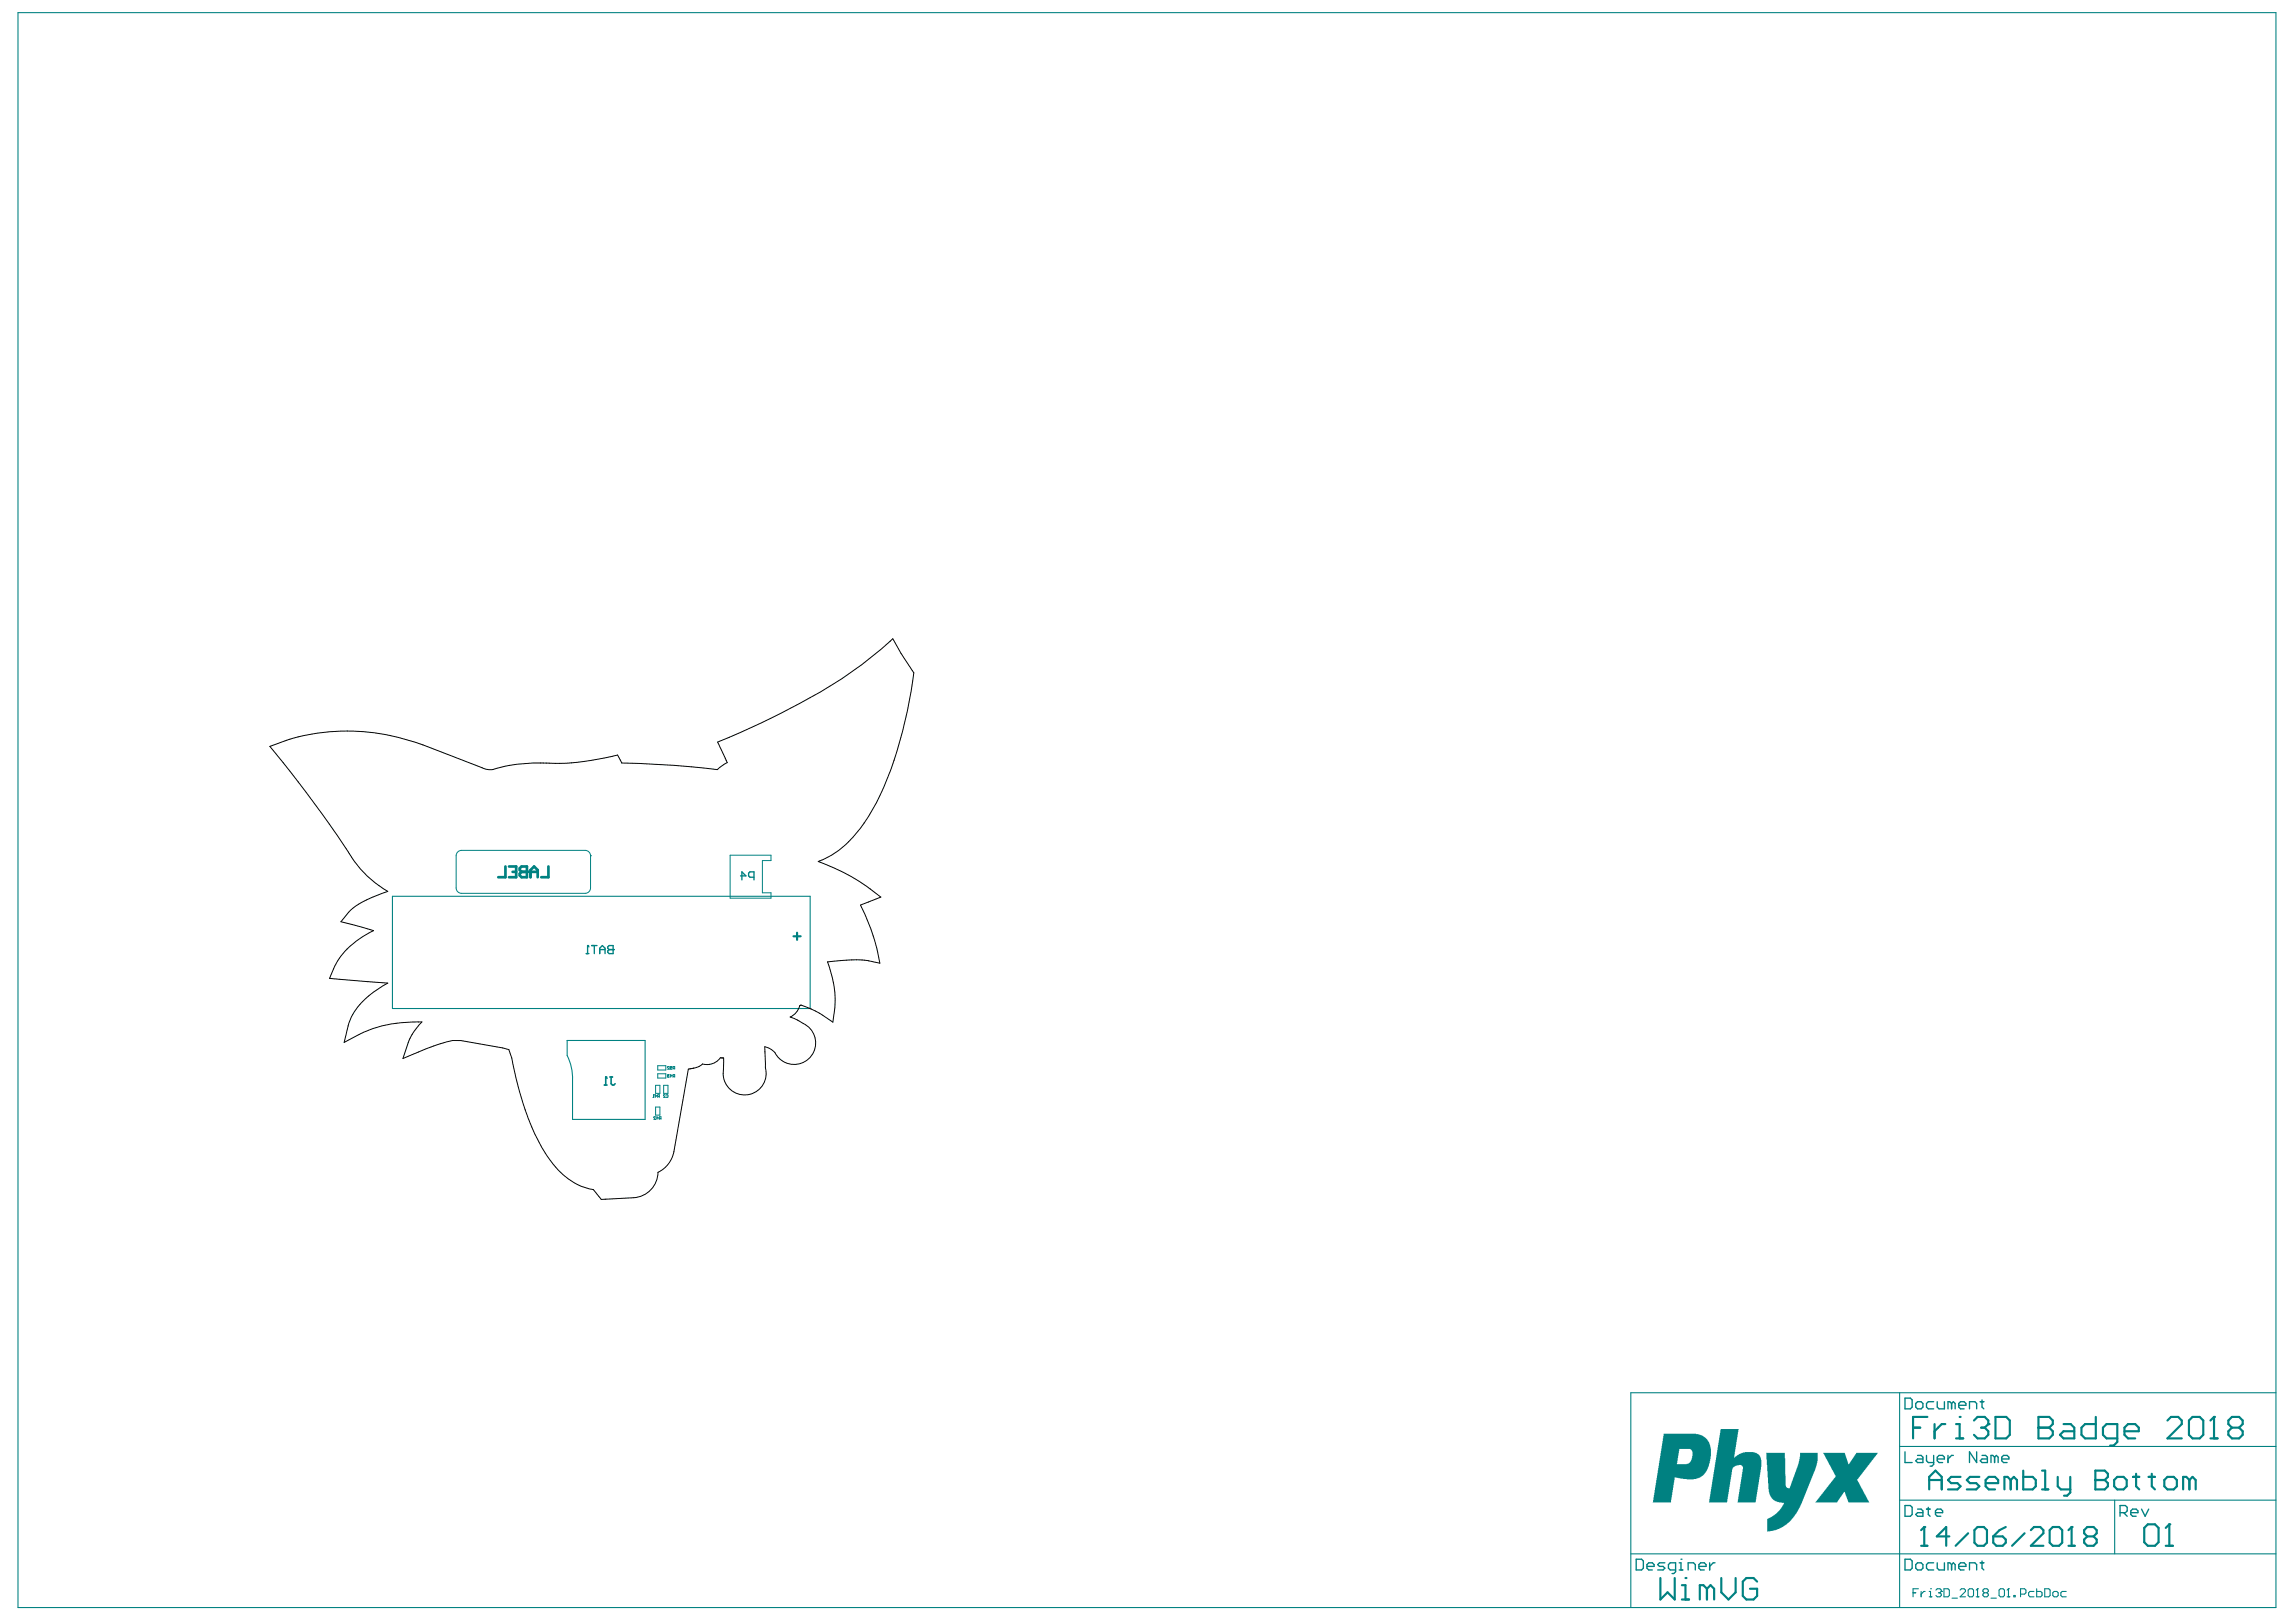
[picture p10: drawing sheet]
<svg xmlns="http://www.w3.org/2000/svg" width="297mm" height="210mm" viewBox="0 0 297 210" stroke-linecap="round" stroke-linejoin="round" font-family="sans-serif">
<g fill="none" stroke="#008181" stroke-width=".13">
<path d="M59 110.7v4.2M59.7 115.6h16M59.7 110h16M76.4 110.7h.1M76.4 110.7v4.2M94.5 110.7h5.2v.7h-1.1v4.1h1.1v.7h-5.2zM85.1 137.9h1v.6h-1zM85.1 139h1v.5h-1zM86.4 139.2h.1M86.4 139.2v.2h.2M86.6 139.1h-.2v.1M86.6 138.1h-.2l.2 .3h-.2"/>
<path d="M86.7 138.1h.1M86.7 139.2h.2l-.1-.1v.3M86.7 138.1l.1 .1M86.8 138.2v.2l.1-.1M86.8 138.2h.1M86.9 138.1l-.1-.1-.1 .1M87.2 139.3l-.1 .1M87.2 138.2l-.1 .2M87.3 138.2h-.2v-.1l.2-.1v.4M87.3 139.3h-.2v-.2h.2v.3M84.5 142h.1M84.5 141.7h.1"/>
<path d="M84.5 141.7v.3M84.7 141.8h.3l-.2-.1v.3M84.8 143.3h.6v1h-.6zM84.8 140.5h.6v1h-.6zM84.8 144.6h-.2l.2 .3h-.2M84.9 144.7h.3l-.2-.2v.4M85.2 141.9l-.1 .1M85.3 141.9h-.2v-.2h.2v.3M85.4 144.7l-.1 .2M85.5 144.7h-.2v-.1l.2-.1v.4M85.9 140.5h.5v1h-.5zM86.1 141.7h-.3l.3 .3h-.3"/>
<path d="M86.2 141.7h.2v.3h-.2"/>
</g>
<path d="M50.8 116h54v14.5h-54zM73.4 134.6h10.1v10.3h-9.4v-5.1M73.4 134.6v2" fill="none" stroke="#008181" stroke-width=".14"/>
<path d="M102.7 121.2h.9M103.1 120.7v.9" fill="none" stroke="#008181" stroke-width=".28"/>
<g fill="none" stroke="#008181" stroke-width=".17">
<path d="M95.8 113.3h.7l-.5-.5v1.1M97.5 113.5h-.5l-.2-.2v-.3l.2-.2h.5v1.1M75.8 123.4h.4M76 122.4h.1M76 122.4v1M76 122.4l.2 .1M76.5 122.4h.7M76.9 122.4v1M77.6 122.9h.7M77.6 123.4v-.7l.3-.3 .4 .3v.7M78.6 122.5l.2-.1h.5v1h-.5l-.2-.2v-.1l.2-.2-.2-.2zM78.8 122.9h.5"/>
<path d="M79.3 122.9h.1"/>
</g>
<path d="M78.4 139.4h.1M78.4 139.4v1M78.4 139.4l.1 .1M78.9 139.4h.3M79.1 139.4v.8l.1 .2h.2l.2-.2M78.2 140.4h.3" fill="none" stroke="#008181" stroke-width=".21"/>
<path d="M68.2 112.1v1.4h-.7l-.3-.2v-.2l.3-.3h.7M68.6 113.5v-.9l.5-.5 .5 .5v.9M68.6 112.8h1M71 112.1v1.4h-1" fill="none" stroke="#008181" stroke-width=".35"/>
<circle cx="68.2" cy="112.8" r=".17" fill="#008181"/>
<path d="M65.4 112.1v1.4h-.9M65.9 112.1h.9v1.4h-.9M66.3 112.8h.5M68.2 112.1h-.7l-.3 .3v.2l.3 .2h.7" fill="none" stroke="#008181" stroke-width=".35"/>
<g fill="none" stroke="#008181" stroke-width=".28">
<path d="M249.6 192.7v-1.6l.8-.8 .8 .8v1.6M249.6 191.5h1.6M253.6 191.1h-1.2l-.4 .4 .4 .4h.8l.4 .4-.4 .4h-1.2M256.1 191.1h-1.2l-.4 .4 .4 .4h.8l.4 .4-.4 .4h-1.2M256.9 191.9h1.6v-.4l-.4-.4h-.8l-.4 .4v.8l.4 .4h.8M260.1 191.5l-.4-.4h-.4v1.6M260.1 191.5v1.2M260.1 191.5l.4-.4 .4 .4v1.2M261.8 190.3v2.4h1.2l.4-.4v-.8l-.4-.4h-1.2M264.2 192.7h.8M264.2 190.3h.4v2.4M266.2 191.1v1.2l.4 .4h1.2"/>
<path d="M267.8 191.1v2l-.4 .5h-.4M271.1 191.5h.1M271.1 191.5h1.2M271.1 190.3h1.2l.4 .4v.4l-.4 .4 .4 .4v.4l-.4 .4h-1.2zM273.5 191.5l.4-.4h.8l.4 .4v.8l-.4 .4h-.8l-.4-.4zM275.9 191.1h.9M276.4 190.7v1.6l.4 .4M278 191.1h.8M278.4 190.7v1.6l.4 .4M280 191.5l.4-.4h.8l.4 .4v.8l-.4 .4h-.8l-.4-.4zM283.2 191.5l-.4-.4h-.4v1.6M283.2 191.5v1.2"/>
<path d="M283.2 191.5l.5-.4 .4 .4v1.2"/>
</g>
<path d="M73.4 136.6l.5 1.5 .2 1.7" fill="none" stroke="#008181" stroke-width=".14"/>
<path d="M59 114.9a.7 .7 0 0 0 .7 .7M59.7 110a.7 .7 0 0 0-.7 .7M75.7 110a.7 .7 0 0 1 .7 .7M76.4 114.9a.7 .7 0 0 1-.7 .7" fill="none" stroke="#008181" stroke-width=".13"/>
<g fill="#008181">
<path d="M235.9 188h2.7l.5 1.5 .2-.1 .9-1.4h2.7l-2.5 3.3a.38 .38 0 0 0 .1 .6l1.3 2.5h-2.6l-.6-1.3h-.1l-.8 1.3h-2.8l2.2-2.7 .1-.4a.34 .34 0 0 0 .1-.5z"/>
<path d="M228.5 188h2.4l.1 4.3 .2 .3h.2h.2l1.1-3.1 .2-1v-.5h2.3v1.1l-.4 1.2-1.9 4.6-.7 1.3-1.1 1.1-1 .6-.8 .2-.7 .1v-1.1a.45 .45 0 0 1 .4-.7l.7-.5 .6-.5 .5-.9-.7-.1-.5-.2-.4-.3-.3-.5-.1-.7z"/>
<path d="M222.6 184.9h2.3l-.6 3.7 .8-.5 .6-.2 1.4 .1 .4 .2 .3 .4 .1 .3v.9l-.8 4.6h-2.3l.6-4.1a.58 .58 0 0 0-.1-.7h-.6l-.3 .2a.59 .59 0 0 0-.3 .7l-.7 3.9h-2.3z"/>
<path d="M215.2 185.5h4.2l.9 .3 .6 .5 .3 .7 .1 .5v1.3l-.2 .9-.3 .7-.5 .5-.3 .3-.9 .2h-.9l-1.6-.2-.4 3.2h-2.4zM217.2 187.5l-.3 2h1.3l.3-.1 .4-.5 .1-.8a.56 .56 0 0 0-.3-.6z"/>
</g>
<g fill="none" stroke="#008181" stroke-width=".14">
<path d="M2.3 1.6h292.1v206.4h-292.1zM245.8 180.2v27.8M245.8 194.1h48.6M245.8 187.2h48.6M273.6 194.1v7M294.4 180.2h-83.4v27.8M211 201.1h83.4M247.5 206.1h.3M248.2 205.6h-.7v1M248.5 205.9v.7M249.1 205.9h-.2l-.4 .4M249.6 205.9h.2v.7"/>
<path d="M249.6 206.6h.3M249.8 205.6h.1M250.5 205.8l.1-.2h.4l.1 .2v.1M250.8 206.1h.2M251 206.1l.1 .2v.2l-.1 .1h-.4l-.1-.1M251.1 205.9h.1M251.1 205.9l-.1 .2M251.5 205.6h.5l.2 .2v.7l-.2 .1h-.5zM252.5 206.8h.7M253.6 205.8l.2-.2h.3l.2 .2v.1l-.7 .7h.7M254.6 205.8l.2-.2h.3l.2 .2v.7l-.2 .1h-.3l-.2-.1zM255.7 206.6h.3"/>
<path d="M255.8 205.6h.1M255.8 205.6v1M255.8 205.6l-.1 .2M256.7 206.1l-.2-.2v-.1l.2-.2h.4l.1 .2v.1l-.1 .2M256.7 206.1h.4M256.7 206.1l-.2 .2v.2l.2 .1h.4l.1-.1v-.2l-.1-.2M257.6 206.8h.7M258.8 205.6h.3l.2 .2v.7l-.2 .1h-.3l-.2-.1v-.7zM259.7 206.6h.3M259.8 205.6h.1M259.8 205.6v1M259.8 205.6l-.1 .2"/>
<path d="M260.5 206.5h.2v.1h-.2zM261.4 206.3h.5l.2-.2v-.3l-.2-.2h-.5v1M263.1 205.9h-.5l-.2 .2v.4l.2 .1h.5M263.5 205.6v1h.5l.2-.1v-.4l-.2-.2h-.5M264.5 205.6h.6l.1 .2v.7l-.1 .1h-.6zM265.6 206.1l.1-.2h.4l.2 .2v.4l-.2 .1h-.4l-.1-.1zM267.3 205.9h-.5l-.2 .2v.4l.2 .1h.5"/>
</g>
<g fill="none" stroke="#008181" stroke-width=".17">
<path d="M246.5 194.8h.6l.3 .3v.9l-.3 .2h-.6zM246.5 180.9h.6l.3 .3v.9l-.3 .2h-.6zM246.5 187.9v1.4h.9M247.8 181.6l.3-.2h.4l.3 .2v.5l-.3 .2h-.4l-.3-.2zM248.1 195.3h.4l.3 .2v.7h-.7l-.3-.2 .3-.2h.7M248.1 188.3h.4l.3 .3v.7h-.7l-.3-.3 .3-.2h.7M249.2 195.3h.5M249.2 188.3v.7l.3 .3h.7M249.5 195.1v.9l.2 .2M250.2 181.4h-.7l-.3 .2v.5l.3 .2h.7M250.2 188.3v1.2l-.3 .2h-.2M250.4 195.8h.9v-.3l-.2-.2h-.5l-.2 .2v.5l.2 .2h.5"/>
<path d="M250.6 188.8h1v-.2l-.3-.3h-.4l-.3 .3v.4l.3 .3h.4M250.6 181.4v.7l.3 .2h.7v-.9M252 188.3v1M252.5 181.6l-.3-.2h-.2v.9M252.5 181.6l.2-.2 .2 .2v.7M252.5 181.6v.7M252.7 188.3h-.2l-.5 .5M253.4 181.9h.9v-.3l-.2-.2h-.5l-.2 .2v.5l.2 .2h.5M254.8 182.3v-.9h.7l.2 .2v.7M255.7 187.9v1.4l-.9-1.4v1.4M256.2 181.4h.5M256.4 188.3h.5l.2 .3v.7h-.7l-.2-.3 .2-.2h.7"/>
<path d="M256.4 181.2v.9l.3 .2M258 188.6l-.2-.3h-.2v1M258 188.6v.7M258 188.6l.3-.3 .2 .3v.7M259 188.8h.9v-.2l-.2-.3h-.5l-.2 .3v.4l.2 .3h.5M274.3 195.8h.7l.2-.3v-.4l-.2-.3h-.7v1.4M274.7 195.8l.5 .4M275.7 195.8h.9v-.3l-.2-.2h-.5l-.2 .2v.5l.2 .2h.5M277.1 195.3l.4 .9 .5-.9M211.7 201.8h.7l.2 .2v.9l-.2 .3h-.7zM213.1 202.7h.9v-.2l-.2-.3h-.5l-.2 .3v.4l.2 .3h.5M215.4 202.2h-.7l-.2 .3 .2 .2h.5l.2 .2-.2 .3h-.7"/>
<path d="M216.8 203.2h-.7l-.3-.3v-.4l.3-.3h.7v1.2l-.3 .2h-.2M217.2 203.2h.5M217.2 202.2h.3v1M217.5 201.8h.1M218.4 203.2v-1h.7l.2 .3v.7M219.8 202.7h.9v-.2l-.2-.3h-.5l-.2 .3v.4l.2 .3h.5M221.2 202.2v1M221.9 202.2h-.3l-.4 .5M246.5 201.8h.6l.3 .2v.9l-.3 .3h-.6zM247.8 202.5l.3-.3h.4l.3 .3v.4l-.3 .3h-.4l-.3-.3zM250.2 202.2h-.7l-.3 .3v.4l.3 .3h.7M250.6 202.2v.7l.3 .3h.7v-1"/>
<path d="M252.5 202.5l-.3-.3h-.2v1M252.5 202.5v.7M252.5 202.5l.2-.3 .2 .3v.7M253.4 202.7h.9v-.2l-.2-.3h-.5l-.2 .3v.4l.2 .3h.5M254.8 203.2v-1h.7l.2 .3v.7M256.2 202.2h.5M256.4 202v.9l.3 .3"/>
</g>
<g fill="none" stroke="#008181" stroke-width=".28">
<path d="M247.5 184.8h.9M248.9 197.6h.1M248.9 197.6v2.4M248.9 197.6l-.4 .4M249.4 183.4h-1.9v2.7M250.3 184.3v1.8M251.7 184.3h-.5l-.9 .9M252.2 198.8h-1.6l1.2-1.2v2.4M253.1 184.3h.4v1.8M253.1 186.1h.9M253.5 183.4h.1M254.6 198.4l-1.6 1.6"/>
<path d="M255.4 183.8l.4-.4h1l.4 .4v.5M255.4 198l.4-.4h.9l.4 .4v1.6l-.4 .4h-.9l-.4-.4zM256.3 184.8h.5M256.8 184.8l.4 .4v.5l-.4 .4h-1l-.4-.4M257.2 184.3h.1M257.2 184.3l-.4 .5M257.9 198.8h1.2l.4 .4v.4l-.4 .4h-.8l-.4-.4zM258.2 183.4h1.3l.5 .4v1.9l-.5 .4h-1.3zM259.5 197.6l-.8 .4-.8 .8M261.9 198.4l-1.6 1.6M262.7 198l.4-.4h.9l.4 .4v.4l-1.7 1.6h1.7M263.7 184.8h.1"/>
<path d="M263.7 183.4h1.4l.5 .4v.5l-.5 .5 .5 .4v.5l-.5 .4h-1.4zM263.7 184.8h1.4M265.2 198l.4-.4h.8l.4 .4v1.6l-.4 .4h-.8l-.4-.4zM267 184.3h.9l.5 .5v1.3h-1.4l-.5-.4 .5-.5h1.4M268 197.6h.1M268 197.6v2.4M268 197.6l-.4 .4M270 198.8l-.4 .4v.4l.4 .4h.8l.5-.4v-.4l-.5-.4M270 198.8h.8M270 198.8l-.4-.4v-.4l.4-.4h.8l.5 .4v.4l-.5 .4M271.1 183.4v2.7h-1.4l-.4-.4v-.9l.4-.5h1.4M273.9 186.1h-1.4l-.4-.4v-.9l.4-.5h1.4v2.3l-.4 .5h-.5"/>
<path d="M274.8 185.2h1.9v-.4l-.5-.5h-.9l-.5 .5v.9l.5 .4h.9M277.4 197.7l.5-.4h.9l.5 .4v1.9l-.5 .4h-.9l-.5-.4zM280.4 183.8l.5-.4h.9l.5 .4v.5l-1.9 1.8h1.9M280.6 197.3h.1M280.6 197.3v2.7M280.6 197.3l-.4 .4M283.2 183.8l.5-.4h.9l.4 .4v1.9l-.4 .4h-.9l-.5-.4zM286 186.1h.9M286.4 183.4h.1M286.4 183.4v2.7M286.4 183.4l-.4 .4M288.8 184.8l-.5-.5v-.5l.5-.4h.9l.4 .4v.5l-.4 .5"/>
<path d="M288.8 184.8h.9M288.8 184.8l-.5 .4v.5l.5 .4h.9l.4-.4v-.5l-.4-.4M214.8 204.2v2.8l.9-.9 1 .9v-2.8M217.6 207h.9M217.6 205.1h.5v1.9M218.1 204.2h.1M220.8 205.6l-.4-.5h-.5v1.9M220.8 205.6v1.4M220.8 205.6l.5-.5 .5 .5v1.4M222.7 204.2v1.9l.9 .9 .9-.9v-1.9M227.3 204.7l-.4-.5h-1l-.4 .5v1.8l.4 .5h1l.4-.5v-.9h-.9M248.5 200h.9"/>
<path d="M267.6 200h.8M280.2 200h.9"/>
</g>
<path d="M34.9 96.6l2.3-.8a27.1 27.1 0 0 1 17.5 .6l8 3.1a2.52 2.52 0 0 0 1.9-.2 28.1 28.1 0 0 1 8.2-.5l3.3-.3 3.8-.8 .5 1a119.6 119.6 0 0 1 12.4 .9l.6-.5 .7-.4-1.3-2.7a95.8 95.8 0 0 0 17.9-9.4l2.7-2.1 2.1-1.8 1.1 1.9 1.6 2.5v.3a51.9 51.9 0 0 1-5.2 17.2 16.1 16.1 0 0 1-5.8 6.3l-1.3 .6 1.4 .5a25.3 25.3 0 0 1 6.7 4.1l-2.7 1 .9 1.9 .8 2.1 .4 1.7 .4 1.9-1.4-.4a19.2 19.2 0 0 0-5.3 .2 13.7 13.7 0 0 1 .9 6.2l-.3 1.6-1.3-.9a9.8 9.8 0 0 0-2.8-1.3l-.3 .4a2.19 2.19 0 0 1-1.1 1.1l1.5 .7a2.8 2.8 0 0 1 1.2 4.5 2.8 2.8 0 0 1-4.6-.6 2.41 2.41 0 0 0-1.4-.7l.1 2.5a2.83 2.83 0 0 1-2.6 3.7 2.83 2.83 0 0 1-2.8-3.6v-1.2h-.3a2.48 2.48 0 0 1-1.7 .9l-.7-.1-.7 .4-1.1 .3-1.9 10.6a3.7 3.7 0 0 1-2.1 2.7 3.3 3.3 0 0 1-3.1 3.3l-4.2 .2-1-1.3a9.3 9.3 0 0 1-6.2-4.7 35.1 35.1 0 0 1-4.4-12.3l-.4-1.1-.8-.2-5.4-.9h-1l-2.5 .7-4 1.6 .9-2.4a7.6 7.6 0 0 1 1.6-2.4l-1 .1a16.2 16.2 0 0 0-7.1 1.6l-2 1 .5-2.1a8.9 8.9 0 0 1 4.3-5.1l.9-.5-7.6-.6 .6-1.2a9.9 9.9 0 0 1 5.1-5l-4.2-1.1 1-1.2a11.7 11.7 0 0 1 5.1-2.7 15.7 15.7 0 0 1-5.8-6.1 168 168 0 0 0-7.8-10.6z" fill="none" stroke="#000" stroke-width=".13"/>
</svg>
